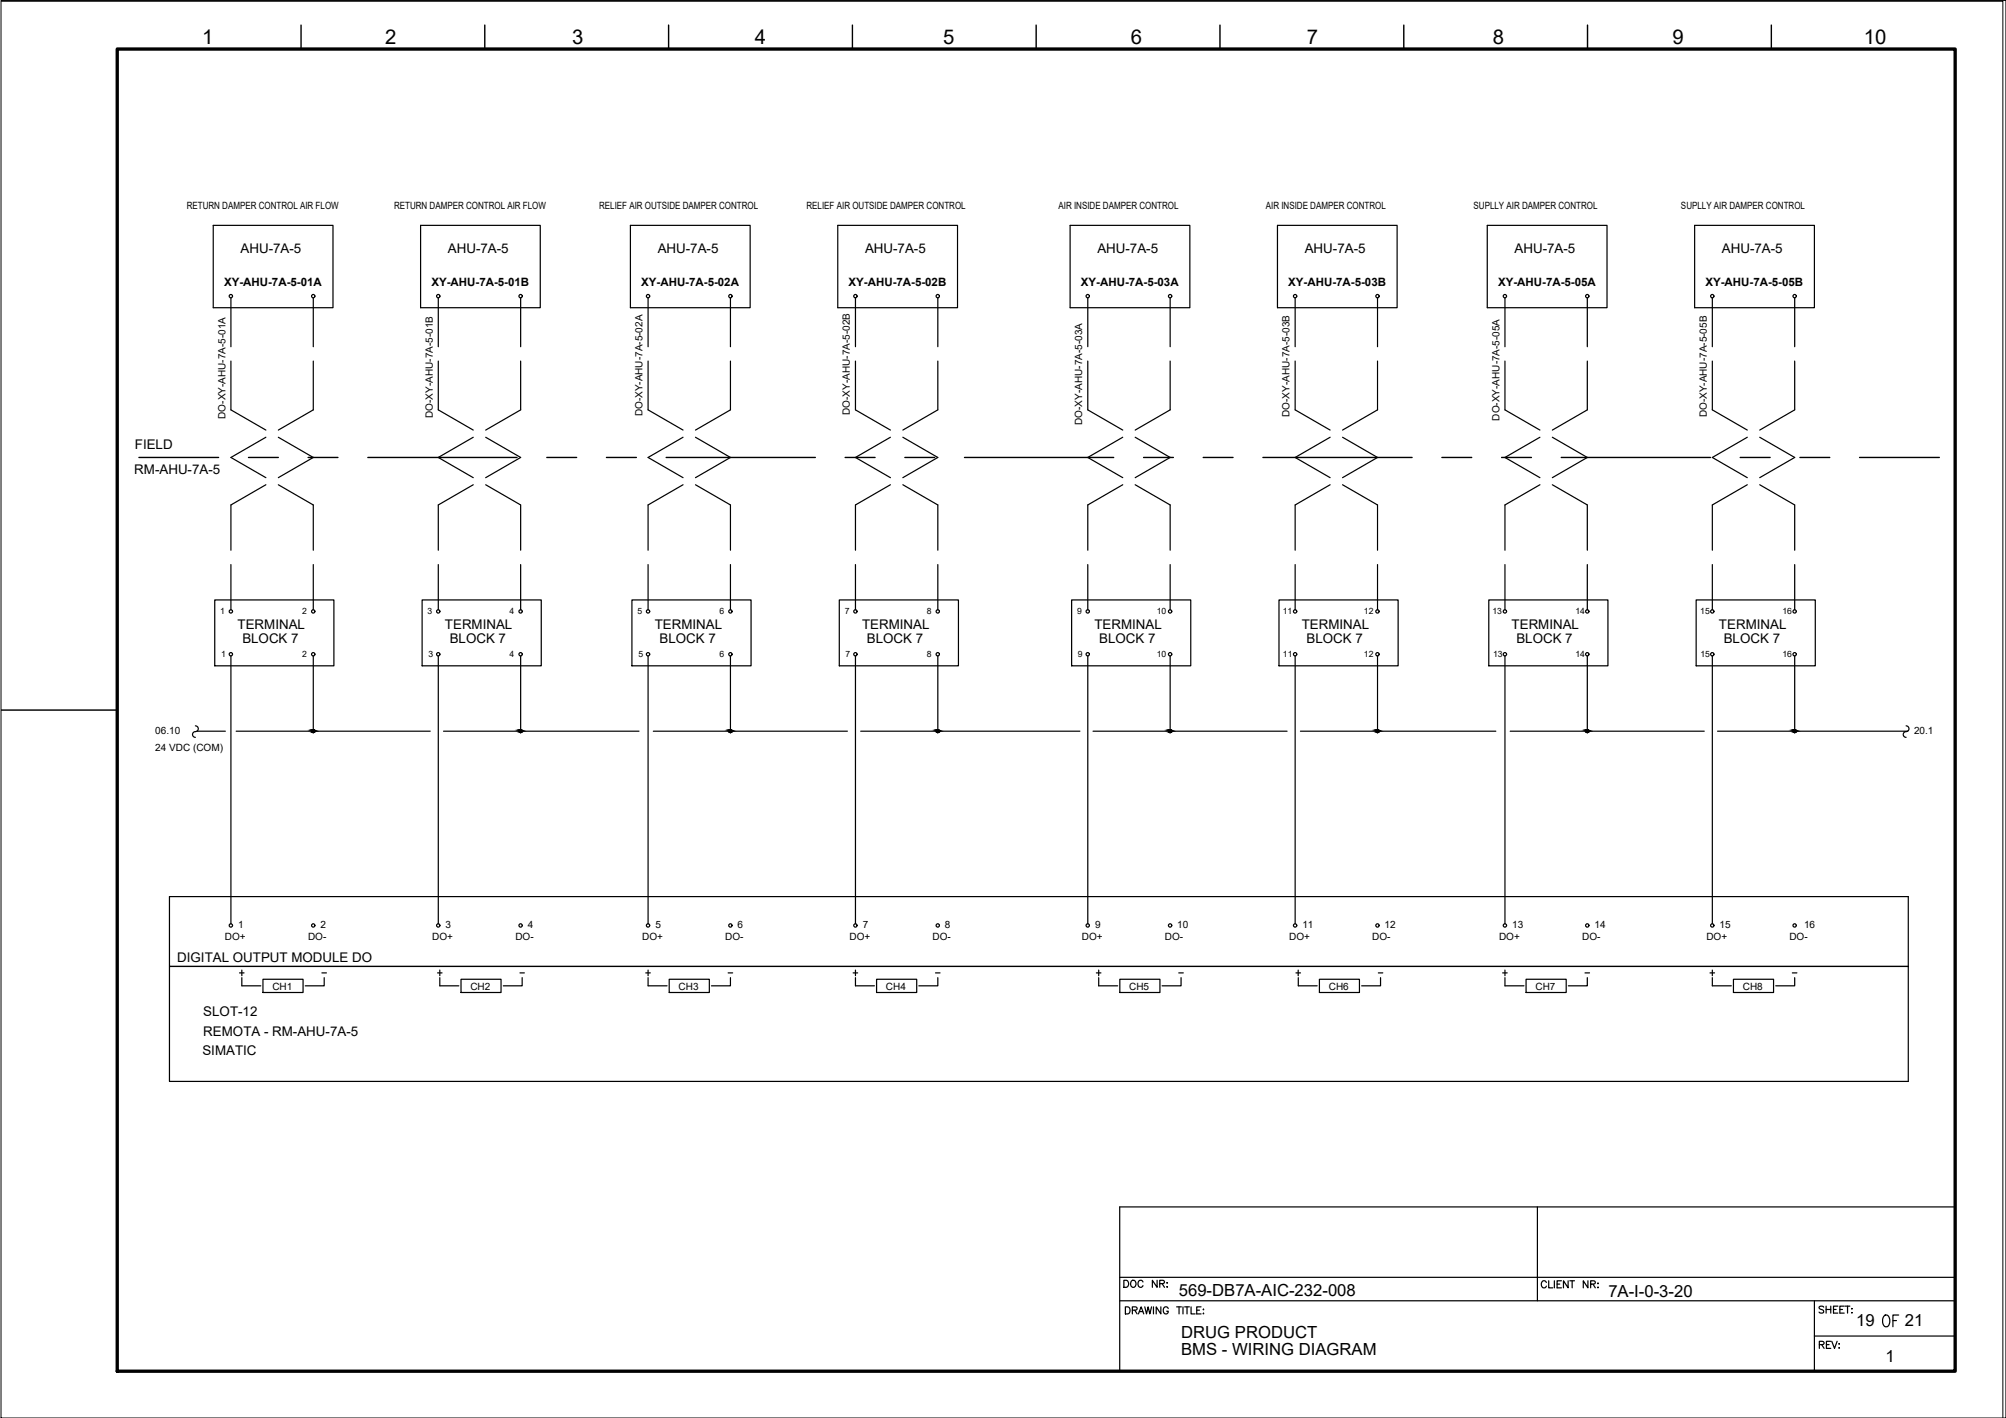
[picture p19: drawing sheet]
<svg xmlns="http://www.w3.org/2000/svg" width="420mm" height="297mm" viewBox="0 0 420 297" stroke-linecap="round" stroke-linejoin="round" font-family="sans-serif">
<defs><g id="words">
<text font-size="5.7" x="393.3" y="279">OF</text>
<text font-size="4.4" x="234.6" y="270.9">DOC NR:</text>
<g font-size="4.3">
<text x="42.3" y="9.2">1</text>
<text x="80.6" y="9.2">2</text>
<text x="119.8" y="9.2">3</text>
<text x="158.1" y="9.2">4</text>
<text x="197.5" y="9.2">5</text>
<text x="236.9" y="9.2">6</text>
<text x="273.7" y="9.2">7</text>
<text x="312.7" y="9.2">8</text>
<text x="350.3" y="9.2">9</text>
<text x="390.4" y="9.2">10</text>
</g>
<g font-size="4">
<text x="90.7" y="205.7">+</text>
<text x="134.4" y="205.7">+</text>
<text x="177.8" y="205.7">+</text>
<text x="228.6" y="205.7">+</text>
<text x="270.6" y="205.7">+</text>
</g>
<g font-size="3.5">
<text x="246.9" y="271.4">569-DB7A-AIC-232-008</text>
<text x="336.9" y="271.6">7A-I-0-3-20</text>
<text x="247.4" y="280.3">DRUG PRODUCT</text>
<text x="388.8" y="277.8">19</text>
<text x="399" y="277.8">21</text>
<text x="247.4" y="283.9">BMS - WIRING DIAGRAM</text>
<text x="394.9" y="285.2">1</text>
</g>
<g font-size="2.8">
<text x="50.4" y="53">AHU-7A-5</text>
<text x="93.8" y="53">AHU-7A-5</text>
<text x="137.8" y="53">AHU-7A-5</text>
<text x="181.2" y="53">AHU-7A-5</text>
<text x="229.8" y="53">AHU-7A-5</text>
<text x="273.3" y="53">AHU-7A-5</text>
<text x="317.2" y="53">AHU-7A-5</text>
<text x="360.7" y="53">AHU-7A-5</text>
<text x="28.3" y="94.1">FIELD</text>
<text x="28.1" y="99.2">RM-AHU-7A-5</text>
<text x="49.8" y="131.8">TERMINAL</text>
<text x="93.2" y="131.8">TERMINAL</text>
<text x="137.1" y="131.8">TERMINAL</text>
<text x="180.6" y="131.8">TERMINAL</text>
<text x="229.2" y="131.8">TERMINAL</text>
<text x="272.7" y="131.8">TERMINAL</text>
<text x="316.6" y="131.8">TERMINAL</text>
<text x="360" y="131.8">TERMINAL</text>
<text x="50.8" y="134.7">BLOCK 7</text>
<text x="94.2" y="134.7">BLOCK 7</text>
<text x="138.1" y="134.7">BLOCK 7</text>
<text x="181.6" y="134.7">BLOCK 7</text>
<text x="230.2" y="134.7">BLOCK 7</text>
<text x="273.7" y="134.7">BLOCK 7</text>
<text x="317.6" y="134.7">BLOCK 7</text>
<text x="361" y="134.7">BLOCK 7</text>
<text x="37.1" y="201.5">DIGITAL OUTPUT MODULE DO</text>
<text x="42.6" y="212.9">SLOT-12</text>
<text x="42.4" y="220.9">SIMATIC</text>
<text x="42.6" y="217.1">REMOTA - RM-AHU-7A-5</text>
</g>
<g font-size="2.6">
<text x="66.7" y="205">-</text>
<text x="107.9" y="205">-</text>
<text x="151.7" y="205">-</text>
<text x="195.1" y="205">-</text>
<text x="245.9" y="205">-</text>
<text x="287.9" y="205">-</text>
<text x="331.3" y="205">-</text>
<text x="374.6" y="205">-</text>
</g>
<g font-size="2.4">
<text x="46.9" y="60">XY-AHU-7A-5-01A</text>
<text x="90.4" y="60">XY-AHU-7A-5-01B</text>
<text x="134.3" y="60">XY-AHU-7A-5-02A</text>
<text x="177.7" y="60">XY-AHU-7A-5-02B</text>
<text x="226.4" y="60">XY-AHU-7A-5-03A</text>
<text x="269.8" y="60">XY-AHU-7A-5-03B</text>
<text x="313.8" y="60">XY-AHU-7A-5-05A</text>
<text x="357.2" y="60">XY-AHU-7A-5-05B</text>
</g>
<g font-size="2.1">
<text x="39.1" y="43.8">RETURN DAMPER CONTROL AIR FLOW</text>
<text x="82.5" y="43.8">RETURN DAMPER CONTROL AIR FLOW</text>
<text x="125.5" y="43.8">RELIEF AIR OUTSIDE DAMPER CONTROL</text>
<text x="168.9" y="43.8">RELIEF AIR OUTSIDE DAMPER CONTROL</text>
<text x="221.7" y="43.8">AIR INSIDE DAMPER CONTROL</text>
<text x="265.1" y="43.8">AIR INSIDE DAMPER CONTROL</text>
<text x="308.7" y="43.8">SUPLLY AIR DAMPER CONTROL</text>
<text x="352.1" y="43.8">SUPLLY AIR DAMPER CONTROL</text>
<text x="47.2" y="87.7" transform="rotate(-90 47.2 87.7)">DO-XY-AHU-7A-5-01A</text>
<text x="90.6" y="87.5" transform="rotate(-90 90.6 87.5)">DO-XY-AHU-7A-5-01B</text>
<text x="134.6" y="87.2" transform="rotate(-90 134.6 87.2)">DO-XY-AHU-7A-5-02A</text>
<text x="178" y="86.9" transform="rotate(-90 178 86.9)">DO-XY-AHU-7A-5-02B</text>
<text x="226.7" y="89" transform="rotate(-90 226.7 89)">DO-XY-AHU-7A-5-03A</text>
<text x="270.1" y="87.3" transform="rotate(-90 270.1 87.3)">DO-XY-AHU-7A-5-03B</text>
<text x="314" y="88.1" transform="rotate(-90 314 88.1)">DO-XY-AHU-7A-5-05A</text>
<text x="357.5" y="87.4" transform="rotate(-90 357.5 87.4)">DO-XY-AHU-7A-5-05B</text>
<text x="32.5" y="153.8">06.10</text>
<text x="400.9" y="153.8">20.1</text>
<text x="32.5" y="157.3">24 VDC (COM)</text>
<text x="47.1" y="196.9">DO+</text>
<text x="49.9" y="194.3">1</text>
<text x="64.5" y="196.9">DO-</text>
<text x="67.1" y="194.3">2</text>
<text x="90.6" y="196.9">DO+</text>
<text x="93.3" y="194.3">3</text>
<text x="107.9" y="196.9">DO-</text>
<text x="110.5" y="194.3">4</text>
<text x="134.5" y="196.9">DO+</text>
<text x="137.3" y="194.3">5</text>
<text x="151.9" y="196.9">DO-</text>
<text x="154.5" y="194.3">6</text>
<text x="177.9" y="196.9">DO+</text>
<text x="180.7" y="194.3">7</text>
<text x="195.3" y="196.9">DO-</text>
<text x="197.9" y="194.3">8</text>
<text x="226.6" y="196.9">DO+</text>
<text x="229.4" y="194.3">9</text>
<text x="244" y="196.9">DO-</text>
<text x="246.6" y="194.3">10</text>
<text x="270" y="196.9">DO+</text>
<text x="272.8" y="194.3">11</text>
<text x="287.4" y="196.9">DO-</text>
<text x="290" y="194.3">12</text>
<text x="314" y="196.9">DO+</text>
<text x="316.7" y="194.3">13</text>
<text x="331.4" y="196.9">DO-</text>
<text x="334" y="194.3">14</text>
<text x="357.4" y="196.9">DO+</text>
<text x="360.2" y="194.3">15</text>
<text x="374.8" y="196.9">DO-</text>
<text x="377.9" y="194.3">16</text>
<text x="57" y="207.3">CH1</text>
<text x="98.5" y="207.3">CH2</text>
<text x="142.1" y="207.3">CH3</text>
<text x="185.6" y="207.3">CH4</text>
<text x="236.5" y="207.3">CH5</text>
<text x="278.3" y="207.3">CH6</text>
<text x="321.6" y="207.3">CH7</text>
<text x="365" y="207.3">CH8</text>
</g>
<g font-size="1.8">
<text x="46.1" y="128.6">1</text>
<text x="63.3" y="128.7">2</text>
<text x="89.6" y="128.6">3</text>
<text x="106.7" y="128.7">4</text>
<text x="133.5" y="128.6">5</text>
<text x="150.7" y="128.7">6</text>
<text x="177" y="128.6">7</text>
<text x="194.1" y="128.7">8</text>
<text x="225.6" y="128.6">9</text>
<text x="242.3" y="128.7">10</text>
<text x="268.7" y="128.6">11</text>
<text x="285.7" y="128.7">12</text>
<text x="312.6" y="128.6">13</text>
<text x="330" y="128.7">14</text>
<text x="356.1" y="128.6">15</text>
<text x="373.3" y="128.7">16</text>
<text x="46.3" y="137.5">1</text>
<text x="63.3" y="137.6">2</text>
<text x="89.7" y="137.5">3</text>
<text x="106.7" y="137.6">4</text>
<text x="133.7" y="137.5">5</text>
<text x="150.7" y="137.6">6</text>
<text x="177.1" y="137.5">7</text>
<text x="194.1" y="137.6">8</text>
<text x="225.8" y="137.5">9</text>
<text x="242.3" y="137.6">10</text>
<text x="268.7" y="137.5">11</text>
<text x="285.7" y="137.6">12</text>
<text x="312.7" y="137.5">13</text>
<text x="330" y="137.6">14</text>
<text x="356.2" y="137.5">15</text>
<text x="373.3" y="137.6">16</text>
</g>
</g></defs>
<!-- layer: I_LIMIT_LINE -->
<g fill="none" stroke="#000" stroke-width=".3">
<path d="M29.1 95.8h16.7M52 95.8h6.3M64.5 95.8h6.3M77 95.8h31.3M114.5 95.8h6.3M127 95.8h6.3M139.5 95.8h31.3M177 95.8h6.3M189.5 95.8h6.3M202 95.8h31.3M239.5 95.8h6.3M252 95.8h6.3"/>
<path d="M264.5 95.8h31.3M302 95.8h6.3M314.5 95.8h6.3M327 95.8h31.2M364.5 95.8h6.3M377 95.8h6.2M389.5 95.8h16.7"/>
</g>
<!-- layer: 0 -->
<g fill="none" stroke="#000" stroke-width=".25">
<path d="M41.3 153.2h5.9M49.5 153.2h40.6M92.9 153.2h40.9M136.8 153.2h40.7M180.3 153.2h45.9M228.9 153.2h40.7M272.4 153.2h40.9M316.3 153.2h40.7M359.7 153.2h39.9M399.7 187.8v38.7"/>
<circle cx="65.6" cy="153.2" r=".31"/>
<circle cx="109" cy="153.2" r=".31"/>
<circle cx="153" cy="153.2" r=".31"/>
<circle cx="196.4" cy="153.2" r=".31"/>
<circle cx="245.1" cy="153.2" r=".31"/>
<circle cx="288.5" cy="153.2" r=".31"/>
<circle cx="332.5" cy="153.2" r=".31"/>
<circle cx="375.9" cy="153.2" r=".31"/>
</g>
<!-- layer: I_DATA -->
<g fill="none" stroke="#000" stroke-width=".25">
<path d="M44.7 47.2h25v17.3h-25zM88.1 47.2h25.1v17.3h-25.1zM132 47.2h25.1v17.3h-25.1zM175.5 47.2h25.1v17.3h-25.1zM224.1 47.2h25.1v17.3h-25.1zM267.6 47.2h25v17.3h-25zM311.5 47.2h25.1v17.3h-25.1zM354.9 47.2h25.1v17.3h-25.1zM45 125.7h24.9v13.8h-24.9zM88.4 125.7h25v13.8h-25zM132.4 125.7h24.9v13.8h-24.9zM175.8 125.7h24.9v13.8h-24.9z"/>
<path d="M224.5 125.7h24.9v13.8h-24.9zM267.9 125.7h24.9v13.8h-24.9zM311.8 125.7h25v13.8h-25zM355.3 125.7h24.9v13.8h-24.9zM399.7 187.8h-364.2v38.7h364.2M35.5 202.4h364.2M50.2 203.8h.9M50.7 204.8v1.7h3.9M50.7 203.2v1.2M55.1 205.1h8.4v2.8h-8.4zM67.9 204.8v1.7h-4M92.1 206.5h4"/>
<path d="M96.6 205.1h8.3v2.8h-8.3zM109.4 204.8v1.7h-4M135.7 206.5h4M140.2 205.1h8.4v2.8h-8.4zM153 204.8v1.7h-4M179.2 206.5h4M183.6 205.1h8.4v2.8h-8.4zM196.4 204.8v1.7h-4M230.1 206.5h4M234.5 205.1h8.5v2.8h-8.5zM247.4 204.8v1.7h-4M271.9 206.5h4"/>
<path d="M276.4 205.1h8.3v2.8h-8.3zM289.2 204.8v1.7h-4M314.7 203.8h1M315.2 204.8v1.7h4M315.2 203.2v1.2M319.6 205.1h8.4v2.8h-8.4zM332.5 204.8v1.7h-4M358.2 203.8h.9M358.6 204.8v1.7h4M358.6 203.2v1.2M363.1 205.1h8.4v2.8h-8.4zM375.9 204.8v1.7h-4"/>
<circle cx="48.4" cy="62" r=".35"/>
<circle cx="65.6" cy="62" r=".35"/>
<circle cx="91.8" cy="62" r=".35"/>
<circle cx="109" cy="62" r=".35"/>
<circle cx="135.7" cy="62" r=".35"/>
<circle cx="153" cy="62" r=".35"/>
<circle cx="179.2" cy="62" r=".35"/>
<circle cx="196.4" cy="62" r=".35"/>
<circle cx="227.8" cy="62" r=".35"/>
<circle cx="245.1" cy="62" r=".35"/>
<circle cx="271.3" cy="62" r=".35"/>
<circle cx="288.5" cy="62" r=".35"/>
<circle cx="315.2" cy="62" r=".35"/>
<circle cx="332.5" cy="62" r=".35"/>
<circle cx="358.6" cy="62" r=".35"/>
<circle cx="375.9" cy="62" r=".35"/>
<circle cx="48.4" cy="128.1" r=".35"/>
<circle cx="48.4" cy="137.1" r=".35"/>
<circle cx="65.6" cy="128.1" r=".35"/>
<circle cx="65.6" cy="137.1" r=".35"/>
<circle cx="91.8" cy="128.1" r=".35"/>
<circle cx="91.8" cy="137.1" r=".35"/>
<circle cx="109" cy="128.1" r=".35"/>
<circle cx="109" cy="137.1" r=".35"/>
<circle cx="135.7" cy="137.1" r=".35"/>
<circle cx="135.7" cy="128.1" r=".35"/>
<circle cx="153" cy="128.1" r=".35"/>
<circle cx="153" cy="137.1" r=".35"/>
<circle cx="179.2" cy="128.1" r=".35"/>
<circle cx="179.2" cy="137.1" r=".35"/>
<circle cx="196.4" cy="137.1" r=".35"/>
<circle cx="196.4" cy="128.1" r=".35"/>
<circle cx="227.8" cy="137.1" r=".35"/>
<circle cx="227.8" cy="128.1" r=".35"/>
<circle cx="245.1" cy="128.1" r=".35"/>
<circle cx="245.1" cy="137.1" r=".35"/>
<circle cx="271.3" cy="137.1" r=".35"/>
<circle cx="271.3" cy="128.1" r=".35"/>
<circle cx="288.5" cy="128.1" r=".35"/>
<circle cx="288.5" cy="137.1" r=".35"/>
<circle cx="315.2" cy="137.1" r=".35"/>
<circle cx="315.2" cy="128.1" r=".35"/>
<circle cx="332.5" cy="137.1" r=".35"/>
<circle cx="332.5" cy="128.1" r=".35"/>
<circle cx="358.6" cy="137.1" r=".35"/>
<circle cx="358.6" cy="128.1" r=".35"/>
<circle cx="375.9" cy="128.1" r=".35"/>
<circle cx="375.9" cy="137.1" r=".35"/>
<circle cx="48.4" cy="193.9" r=".35"/>
<circle cx="65.6" cy="193.9" r=".35"/>
<circle cx="91.8" cy="193.9" r=".35"/>
<circle cx="109" cy="193.9" r=".35"/>
<circle cx="135.7" cy="193.9" r=".35"/>
<circle cx="153" cy="193.9" r=".35"/>
<circle cx="179.2" cy="193.9" r=".35"/>
<circle cx="196.4" cy="193.9" r=".35"/>
<circle cx="227.8" cy="193.9" r=".35"/>
<circle cx="245.1" cy="193.9" r=".35"/>
<circle cx="271.3" cy="193.9" r=".35"/>
<circle cx="288.5" cy="193.9" r=".35"/>
<circle cx="315.2" cy="193.9" r=".35"/>
<circle cx="332.5" cy="193.9" r=".35"/>
<circle cx="358.6" cy="193.9" r=".35"/>
<circle cx="375.9" cy="193.9" r=".35"/>
</g>
<!-- layer: I_TABS -->
<g fill="none" stroke="#000" stroke-width=".25">
<path d="M48.4 62.4v10.2M48.4 75.6v10.3l7.3 4.2M65.6 62.4v10.2M65.6 75.6v10.3l-7.3 4.2M91.8 62.4v10.2M91.8 75.6v10.3l7.3 4.2M109.1 62.4v10.2M109.1 75.6v10.3l-7.4 4.2M135.7 62.4v10.2M135.7 75.6v10.3l7.4 4.2M153 62.4v10.2M153 75.6v10.3l-7.3 4.2"/>
<path d="M179.2 62.4v10.2M179.2 75.6v10.3l7.3 4.2M196.4 62.4v10.2M196.4 75.6v10.3l-7.3 4.2M227.8 62.4v10.2M227.8 75.6v10.3l7.4 4.2M245.1 62.4v10.2M245.1 75.6v10.3l-7.3 4.2M271.3 62.4v10.2M271.3 75.6v10.3l7.3 4.2M288.5 62.4v10.2M288.5 75.6v10.3l-7.3 4.2"/>
<path d="M315.2 62.4v10.2M315.2 75.6v10.3l7.3 4.2M332.5 62.4v10.2M332.5 75.6v10.3l-7.4 4.2M358.6 62.4v10.2M358.6 75.6v10.3l7.4 4.2M375.9 62.4v10.2M375.9 75.6v10.3l-7.3 4.2M55.7 91.6l-7.3 4.2 7.3 4.3M58.3 91.6l7.3 4.2-7.3 4.3M99.1 91.6l-7.3 4.2 7.3 4.3M101.7 91.6l7.4 4.2-7.4 4.3"/>
<path d="M143.1 91.6l-7.4 4.2 7.4 4.3M145.7 91.6l7.3 4.2-7.3 4.3M186.5 91.6l-7.3 4.2 7.3 4.3M189.1 91.6l7.3 4.2-7.3 4.3M235.2 91.6l-7.4 4.2 7.4 4.3M237.8 91.6l7.3 4.2-7.3 4.3M278.6 91.6l-7.3 4.2 7.3 4.3M281.2 91.6l7.3 4.2-7.3 4.3M322.5 91.6l-7.3 4.2 7.3 4.3M325.1 91.6l7.4 4.2-7.4 4.3M366 91.6l-7.4 4.2 7.4 4.3M368.6 91.6l7.3 4.2-7.3 4.3"/>
<path d="M48.4 118.3v9.4M55.7 101.5l-7.3 4.3v9.5M58.3 101.5l7.3 4.3v9.5M65.6 118.3v9.4M91.8 118.3v9.4M99.1 101.5l-7.3 4.3v9.5M101.7 101.5l7.4 4.3v9.5M109.1 118.3v9.4M135.7 118.3v9.4M143.1 101.5l-7.4 4.3v9.5M145.7 101.5l7.3 4.3v9.5M153 118.3v9.4"/>
<path d="M179.2 118.3v9.4M186.5 101.5l-7.3 4.3v9.5M189.1 101.5l7.3 4.3v9.5M196.4 118.3v9.4M227.8 118.3v9.4M235.2 101.5l-7.4 4.3v9.5M237.8 101.5l7.3 4.3v9.5M245.1 118.3v9.4M271.3 118.3v9.4M278.6 101.5l-7.3 4.3v9.5M281.2 101.5l7.3 4.3v9.5M288.5 118.3v9.4"/>
<path d="M315.2 118.3v9.4M322.5 101.5l-7.3 4.3v9.5M325.1 101.5l7.4 4.3v9.5M332.5 118.3v9.4M358.6 118.3v9.4M366 101.5l-7.4 4.3v9.5M368.6 101.5l7.3 4.3v9.5M375.9 118.3v9.4M48.4 137.4v56.1M65.6 137.4v15.8M91.8 137.4v56.1M109.1 137.4v15.8"/>
<path d="M135.7 137.4v56.1M153 137.4v15.8M179.2 137.4v56.1M196.4 137.4v15.8M227.8 137.4v56.1M245.1 137.4v15.8M271.3 137.4v56.1M288.5 137.4v15.8M315.2 137.4v56.1M332.5 137.4v15.8M358.6 137.4v56.1M375.9 137.4v15.8"/>
<path d="M40.9 152a.64 .64 0 0 1 .6 .8 .64 .64 0 0 1-.8 .5 .6 .6 0 0 0-.4 .7 .6 .6 0 0 0 .6 .5M399.2 152a.64 .64 0 0 1 .6 .8 .64 .64 0 0 1-.8 .5 .6 .6 0 0 0-.4 .7 .6 .6 0 0 0 .6 .5"/>
</g>
<!-- layer: 0 -->
<g fill="#000" stroke="#000" stroke-width=".21">
<path d="M65.5 152.9h.1zM108.9 152.9h.2zM152.9 152.9h.1zM196.3 152.9h.1zM245 152.9h.1zM288.4 152.9h.1zM332.4 152.9h.1zM375.8 152.9h.1z"/>
<path d="M65.5 152.9h.1zM65.5 152.9h.1z"/>
<path d="M65.5 152.9h.1zM65.5 152.9h.1z"/>
<path d="M65.4 152.9l.2 .1zM65.4 153h.2z"/>
<path d="M65.4 153h.2zM65.4 153h.2z"/>
<path d="M65.3 153l.3 .1zM65.3 153l.3 .1z"/>
<path d="M65.3 153.1h.3zM65.3 153.1h.3z"/>
<path d="M65.3 153.1l.3 .1zM65.3 153.1l.3 .1z"/>
<path d="M65.6 152.9h.1zM65.6 152.9h.1z"/>
<path d="M65.5 153.5h.2zM65.5 153.5h.1z"/>
<path d="M65.6 152.9h.2zM65.6 152.9h.2z"/>
<path d="M65.5 153.4h.2zM65.5 153.4l.2 .1z"/>
<path d="M65.6 152.9h.2zM65.6 152.9h.2z"/>
<path d="M65.6 152.9l.2 .1zM65.6 152.9l.2 .1z"/>
<path d="M65.4 153.4h.4zM65.4 153.4h.3z"/>
<path d="M65.6 153h.3zM65.6 153h.3z"/>
<path d="M65.4 153.4h.4zM65.4 153.4h.4z"/>
<path d="M65.6 153l.3 .1zM65.6 153l.3 .1z"/>
<path d="M65.4 153.3h.5zM65.4 153.3l.4 .1z"/>
<path d="M65.6 153.1h.3zM65.6 153.1h.3z"/>
<path d="M65.3 153.3h.6zM65.3 153.3h.6z"/>
<path d="M65.6 153.1l.3 .1zM65.6 153.1l.3 .1z"/>
<path d="M65.3 153.2h.6zM65.3 153.2h.6z"/>
<path d="M65.3 153.2h.6zM65.3 153.2l.6 .1z"/>
<path d="M108.9 152.9h.2zM108.9 152.9h.2z"/>
<path d="M108.9 152.9h.2zM108.9 152.9h.2z"/>
<path d="M108.9 152.9l.2 .1zM108.8 153h.3z"/>
<path d="M108.8 153h.3zM108.8 153h.3z"/>
<path d="M108.8 153l.3 .1zM108.8 153l.3 .1z"/>
<path d="M108.8 153.1h.3zM108.8 153.1h.3z"/>
<path d="M108.8 153.1l.3 .1zM108.8 153.1l.3 .1z"/>
<path d="M109.1 152.9h.1zM109.1 152.9h.1z"/>
<path d="M109 153.5h.1zM109 153.5h.1z"/>
<path d="M109.1 152.9h.1zM109.1 152.9h.1z"/>
<path d="M108.9 153.4h.3zM108.9 153.4l.2 .1z"/>
<path d="M109.1 152.9h.1zM109.1 152.9h.1z"/>
<path d="M109.1 152.9l.2 .1zM109.1 152.9l.2 .1z"/>
<path d="M108.9 153.4h.3zM108.9 153.4h.3z"/>
<path d="M108.8 153.4h.5zM108.8 153.4h.4z"/>
<path d="M109.1 153h.2zM109.1 153h.2z"/>
<path d="M109.1 153l.2 .1zM109.1 153l.2 .1z"/>
<path d="M108.8 153.3h.5zM108.8 153.3l.5 .1z"/>
<path d="M109.1 153.1h.2zM109.1 153.1h.2z"/>
<path d="M108.8 153.3h.5zM108.8 153.3h.5z"/>
<path d="M109.1 153.1l.2 .1zM109.1 153.1l.2 .1z"/>
<path d="M108.7 153.2h.6zM108.7 153.2h.6z"/>
<path d="M108.8 153.2h.5zM108.8 153.2l.5 .1z"/>
<path d="M152.9 152.9h.1zM152.8 152.9h.2z"/>
<path d="M152.8 152.9h.2zM152.8 152.9h.2z"/>
<path d="M152.8 152.9l.2 .1zM152.8 153h.2z"/>
<path d="M152.8 153h.2zM152.8 153h.2z"/>
<path d="M152.7 153l.3 .1zM152.7 153l.3 .1z"/>
<path d="M152.7 153.1h.3zM152.7 153.1h.3z"/>
<path d="M152.7 153.1l.3 .1zM152.7 153.1l.3 .1z"/>
<path d="M153 152.9h.1zM153 152.9h.1z"/>
<path d="M152.9 153.5h.2zM152.9 153.5h.1z"/>
<path d="M153 152.9h.1zM153 152.9h.1z"/>
<path d="M152.9 153.4h.2zM152.9 153.4l.2 .1z"/>
<path d="M153 152.9h.2zM153 152.9h.2z"/>
<path d="M153 152.9l.2 .1zM153 152.9l.2 .1z"/>
<path d="M152.8 153.4h.4zM152.8 153.4h.3z"/>
<path d="M153 153h.3zM153 153h.3z"/>
<path d="M152.8 153.4h.4zM152.8 153.4h.4z"/>
<path d="M152.7 153.3h.5zM152.7 153.3l.5 .1z"/>
<path d="M153 153l.3 .1zM153 153l.3 .1z"/>
<path d="M152.7 153.3h.6zM152.7 153.3h.5z"/>
<path d="M153 153.1h.3zM153 153.1h.3z"/>
<path d="M153 153.1l.3 .1zM153 153.1l.3 .1z"/>
<path d="M152.7 153.2h.6zM152.7 153.2h.6z"/>
<path d="M152.7 153.2h.6zM152.7 153.2l.6 .1z"/>
<path d="M196.3 152.9h.1zM196.3 152.9h.1z"/>
<path d="M196.3 152.9h.1zM196.3 152.9h.1z"/>
<path d="M196.2 152.9l.2 .1zM196.2 153h.2z"/>
<path d="M196.2 153h.2zM196.2 153h.2z"/>
<path d="M196.2 153l.2 .1zM196.2 153l.2 .1z"/>
<path d="M196.1 153.1h.3zM196.1 153.1h.3z"/>
<path d="M196.1 153.1l.3 .1zM196.1 153.1l.3 .1z"/>
<path d="M196.4 152.9h.1zM196.4 152.9h.1z"/>
<path d="M196.3 153.5h.2zM196.3 153.5h.1z"/>
<path d="M196.4 152.9h.2zM196.4 152.9h.2z"/>
<path d="M196.3 153.4h.3zM196.3 153.4l.2 .1z"/>
<path d="M196.4 152.9h.2zM196.4 152.9h.2z"/>
<path d="M196.4 152.9l.3 .1zM196.4 152.9l.3 .1z"/>
<path d="M196.2 153.4h.4zM196.2 153.4h.4z"/>
<path d="M196.4 153h.3zM196.4 153h.3z"/>
<path d="M196.2 153.4h.5zM196.2 153.4h.4z"/>
<path d="M196.4 153l.3 .1zM196.4 153l.3 .1z"/>
<path d="M196.2 153.3h.5zM196.2 153.3l.5 .1z"/>
<path d="M196.4 153.1h.3zM196.4 153.1h.3z"/>
<path d="M196.2 153.3h.5zM196.2 153.3h.5z"/>
<path d="M196.4 153.1l.3 .1zM196.4 153.1l.3 .1z"/>
<path d="M196.1 153.2h.6zM196.1 153.2h.6z"/>
<path d="M196.1 153.2h.6zM196.1 153.2l.6 .1z"/>
<path d="M245 152.9h.1zM244.9 152.9h.2z"/>
<path d="M244.9 152.9h.2zM244.9 152.9h.2z"/>
<path d="M244.9 152.9l.2 .1zM244.9 153h.2z"/>
<path d="M244.9 153h.2zM244.9 153h.2z"/>
<path d="M244.8 153l.3 .1zM244.8 153l.3 .1z"/>
<path d="M244.8 153.1h.3zM244.8 153.1h.3z"/>
<path d="M244.8 153.1l.3 .1zM244.8 153.1l.3 .1z"/>
<path d="M245.1 152.9h.1zM245.1 152.9h.1z"/>
<path d="M245 153.5h.2zM245 153.5h.1z"/>
<path d="M245.1 152.9h.1zM245.1 152.9h.1z"/>
<path d="M244.9 153.4h.3zM244.9 153.4l.3 .1z"/>
<path d="M245.1 152.9h.2zM245.1 152.9h.2z"/>
<path d="M245.1 152.9l.2 .1zM245.1 152.9l.2 .1z"/>
<path d="M244.9 153.4h.4zM244.9 153.4h.3z"/>
<path d="M245.1 153h.2zM245.1 153h.2z"/>
<path d="M244.9 153.4h.4zM244.9 153.4h.4z"/>
<path d="M245.1 153l.3 .1zM245.1 153l.3 .1z"/>
<path d="M244.8 153.3h.5zM244.8 153.3l.5 .1z"/>
<path d="M245.1 153.1h.3zM245.1 153.1h.3z"/>
<path d="M244.8 153.3h.6zM244.8 153.3h.5z"/>
<path d="M245.1 153.1l.3 .1zM245.1 153.1l.3 .1z"/>
<path d="M244.8 153.2h.6zM244.8 153.2h.6z"/>
<path d="M244.8 153.2h.6zM244.8 153.2l.6 .1z"/>
<path d="M288.4 152.9h.1zM288.4 152.9h.1z"/>
<path d="M288.4 152.9h.1zM288.4 152.9h.1z"/>
<path d="M288.3 152.9l.2 .1zM288.3 153h.2z"/>
<path d="M288.3 153h.2zM288.2 153h.3z"/>
<path d="M288.2 153l.3 .1zM288.2 153l.3 .1z"/>
<path d="M288.2 153.1h.3zM288.2 153.1h.3z"/>
<path d="M288.2 153.1l.3 .1zM288.2 153.1l.3 .1z"/>
<path d="M288.5 152.9h.1zM288.5 152.9h.1z"/>
<path d="M288.4 153.5h.2zM288.4 153.5h.1z"/>
<path d="M288.5 152.9h.2zM288.5 152.9h.2z"/>
<path d="M288.4 153.4h.2zM288.4 153.4l.2 .1z"/>
<path d="M288.5 152.9h.2zM288.5 152.9h.2z"/>
<path d="M288.3 153.4h.4zM288.3 153.4h.3z"/>
<path d="M288.5 152.9l.3 .1zM288.5 152.9l.3 .1z"/>
<path d="M288.3 153.4h.4zM288.3 153.4h.4z"/>
<path d="M288.5 153h.3zM288.5 153h.3z"/>
<path d="M288.5 153l.3 .1zM288.5 153l.3 .1z"/>
<path d="M288.3 153.3h.5zM288.3 153.3l.4 .1z"/>
<path d="M288.5 153.1h.3zM288.5 153.1h.3z"/>
<path d="M288.2 153.3h.6zM288.2 153.3h.6z"/>
<path d="M288.5 153.1l.3 .1zM288.5 153.1l.3 .1z"/>
<path d="M288.2 153.2h.6zM288.2 153.2h.6z"/>
<path d="M288.2 153.2h.6zM288.2 153.2l.6 .1z"/>
<path d="M332.4 152.9h.1zM332.3 152.9h.2z"/>
<path d="M332.3 152.9h.2zM332.3 152.9h.2z"/>
<path d="M332.3 152.9l.2 .1zM332.2 153h.3z"/>
<path d="M332.2 153h.3zM332.2 153h.3z"/>
<path d="M332.2 153l.3 .1zM332.2 153l.3 .1z"/>
<path d="M332.2 153.1h.3zM332.2 153.1h.3z"/>
<path d="M332.2 153.1l.3 .1zM332.2 153.1l.3 .1z"/>
<path d="M332.5 152.9h.1zM332.5 152.9h.1z"/>
<path d="M332.4 153.5h.1zM332.4 153.5h.1z"/>
<path d="M332.5 152.9h.1zM332.5 152.9h.1z"/>
<path d="M332.3 153.4h.3zM332.3 153.4l.2 .1z"/>
<path d="M332.5 152.9h.2zM332.5 152.9h.2z"/>
<path d="M332.5 152.9l.2 .1zM332.5 152.9l.2 .1z"/>
<path d="M332.3 153.4h.4zM332.3 153.4h.3z"/>
<path d="M332.5 153h.2zM332.5 153h.2z"/>
<path d="M332.2 153.4h.5zM332.2 153.4h.5z"/>
<path d="M332.2 153.3h.5zM332.2 153.3l.5 .1z"/>
<path d="M332.5 153l.3 .1zM332.5 153l.3 .1z"/>
<path d="M332.2 153.3h.5zM332.2 153.3h.5z"/>
<path d="M332.5 153.1h.3zM332.5 153.1h.3z"/>
<path d="M332.5 153.1l.3 .1zM332.5 153.1l.3 .1z"/>
<path d="M332.2 153.2h.6zM332.2 153.2h.6z"/>
<path d="M332.2 153.2h.6zM332.2 153.2l.5 .1z"/>
<path d="M375.8 152.9h.1zM375.8 152.9h.1z"/>
<path d="M375.8 152.9h.1zM375.8 152.9h.1z"/>
<path d="M375.7 152.9l.2 .1zM375.7 153h.2z"/>
<path d="M375.7 153h.2zM375.7 153h.2z"/>
<path d="M375.6 153l.3 .1zM375.6 153l.3 .1z"/>
<path d="M375.6 153.1h.3zM375.6 153.1h.3z"/>
<path d="M375.6 153.1l.3 .1zM375.6 153.1l.3 .1z"/>
<path d="M375.9 152.9h.1zM375.9 152.9h.1z"/>
<path d="M375.8 153.5h.2zM375.8 153.5h.1z"/>
<path d="M375.9 152.9h.1zM375.9 152.9h.1z"/>
<path d="M375.8 153.4h.2zM375.8 153.4l.2 .1z"/>
<path d="M375.9 152.9h.2zM375.9 152.9h.2z"/>
<path d="M375.9 152.9l.2 .1zM375.9 152.9l.2 .1z"/>
<path d="M375.7 153.4h.4zM375.7 153.4h.3z"/>
<path d="M375.9 153h.3zM375.9 153h.3z"/>
<path d="M375.7 153.4h.4zM375.7 153.4h.4z"/>
<path d="M375.9 153l.3 .1zM375.9 153l.3 .1z"/>
<path d="M375.6 153.3h.6zM375.6 153.3l.5 .1z"/>
<path d="M375.9 153.1h.3zM375.9 153.1h.3z"/>
<path d="M375.6 153.3h.6zM375.6 153.3h.6z"/>
<path d="M375.9 153.1l.3 .1zM375.9 153.1l.3 .1z"/>
<path d="M375.6 153.2h.6zM375.6 153.2h.6z"/>
<path d="M375.6 153.2h.6zM375.6 153.2l.6 .1z"/>
</g>
<!-- layer: G-TTLB-TTLB -->
<path d="M24.6 10.3h384.9v276.9h-384.9z" fill="none" stroke="#000" stroke-width=".7"/>
<!-- layer: G-TTLB-OTLN -->
<path d="M.2 .3h419.3v296.7" fill="none" stroke="#000" stroke-width=".21"/>
<!-- layer: G-TTLB-INDX -->
<path d="M63.1 5.3v5M101.5 5.3v5M140 5.3v5M178.5 5.3v5M217 5.3v5M255.5 5.3v5M294 5.3v5M332.5 5.3v5M371 5.3v5M.2 148.7h24.4" fill="none" stroke="#000" stroke-width=".3"/>
<!-- layer: LGSP IA4$0$LG_PLOT -->
<path d="M322 252.8v19.7M234.5 267.6h175M234.5 272.5h175M380 279.9h29.5M380 272.5v14.7M234.5 287.2h175" fill="none" stroke="#000" stroke-width=".25"/>
<!-- layer: LG_PLOT -->
<g fill="none" stroke="#000" stroke-width=".25">
<path d="M409.5 252.8h-175v34.4M235.7 273.8h.5a.8 .8 0 0 1 .5 .7 .8 .8 0 0 1-.5 .7h-.5zM237.2 274.5l.8-.1 .2-.2-.1-.3-.9-.1v1.4M237.7 274.5l.5 .7M238.4 275.2l.6-1.4 .6 1.4M238.7 274.8h.7M239.8 273.8l.3 1.4 .4-1.4 .3 1.4 .4-1.4M241.6 273.8v1.4M243.1 273.8v1.4l-.9-1.4v1.4M244.7 274.1a.53 .53 0 0 0-.6-.3 .53 .53 0 0 0-.5 .5 .6 .6 0 0 0 .2 .8 .6 .6 0 0 0 .8-.1l.1-.3h-.4M246.4 273.8h1M247 273.8v1.4"/>
<path d="M247.8 273.8v1.4M248.1 273.8h1M248.6 273.8v1.4M249.5 273.8v1.4h.8M250.7 274.5h.5M251.6 273.8h-.9v1.4h.9M252 274.3h.1zM252 275.2h.1zM323.9 268.7a.54 .54 0 0 0-.6-.4 .54 .54 0 0 0-.5 .6 .6 .6 0 0 0 .2 .8 .6 .6 0 0 0 .8-.1l.1-.2M324.4 268.3v1.5h.8M325.6 268.3v1.5M326.1 269h.6"/>
<path d="M327 268.3h-.9v1.5h.9M328.4 268.3v1.5l-.9-1.5v1.5M328.8 268.3h1M329.3 268.3v1.5M332.6 268.3v1.5l-1-1.5v1.5M333.2 269l.8-.1 .1-.2v-.3l-.9-.1v1.5M333.7 269l.4 .8M334.6 268.9h.2zM334.6 269.7h.2zM382 273.8l-.4-.2-.6 .2 .1 .3 .8 .4 .1 .4-.2 .1-.4 .1-.4-.2M382.5 273.6v1.5M382.5 274.3h1"/>
<path d="M383.5 273.6v1.5M384 274.3h.6M384.9 273.6h-.9v1.5h.9M385.4 274.3h.5M386.3 273.6h-.9v1.5h.9M386.5 273.6h1M387 273.6v1.5M387.8 274.2h.1zM387.8 275h.1zM381.1 281.7l.8-.1 .2-.4-.4-.2h-.6v1.5M381.6 281.7l.5 .8M382.5 281.7h.6"/>
<path d="M383.5 281h-1v1.5h1M383.7 281l.5 1.5 .6-1.5M385.2 281.5v.1zM385.2 282.3v.2z"/>
</g>
<!-- layer: 0 -->
<path d="M.2 .1h419.9v296.9h-419.9z" fill="none" stroke="#000" stroke-width=".21"/>
<use href="#words"/>
</svg>
